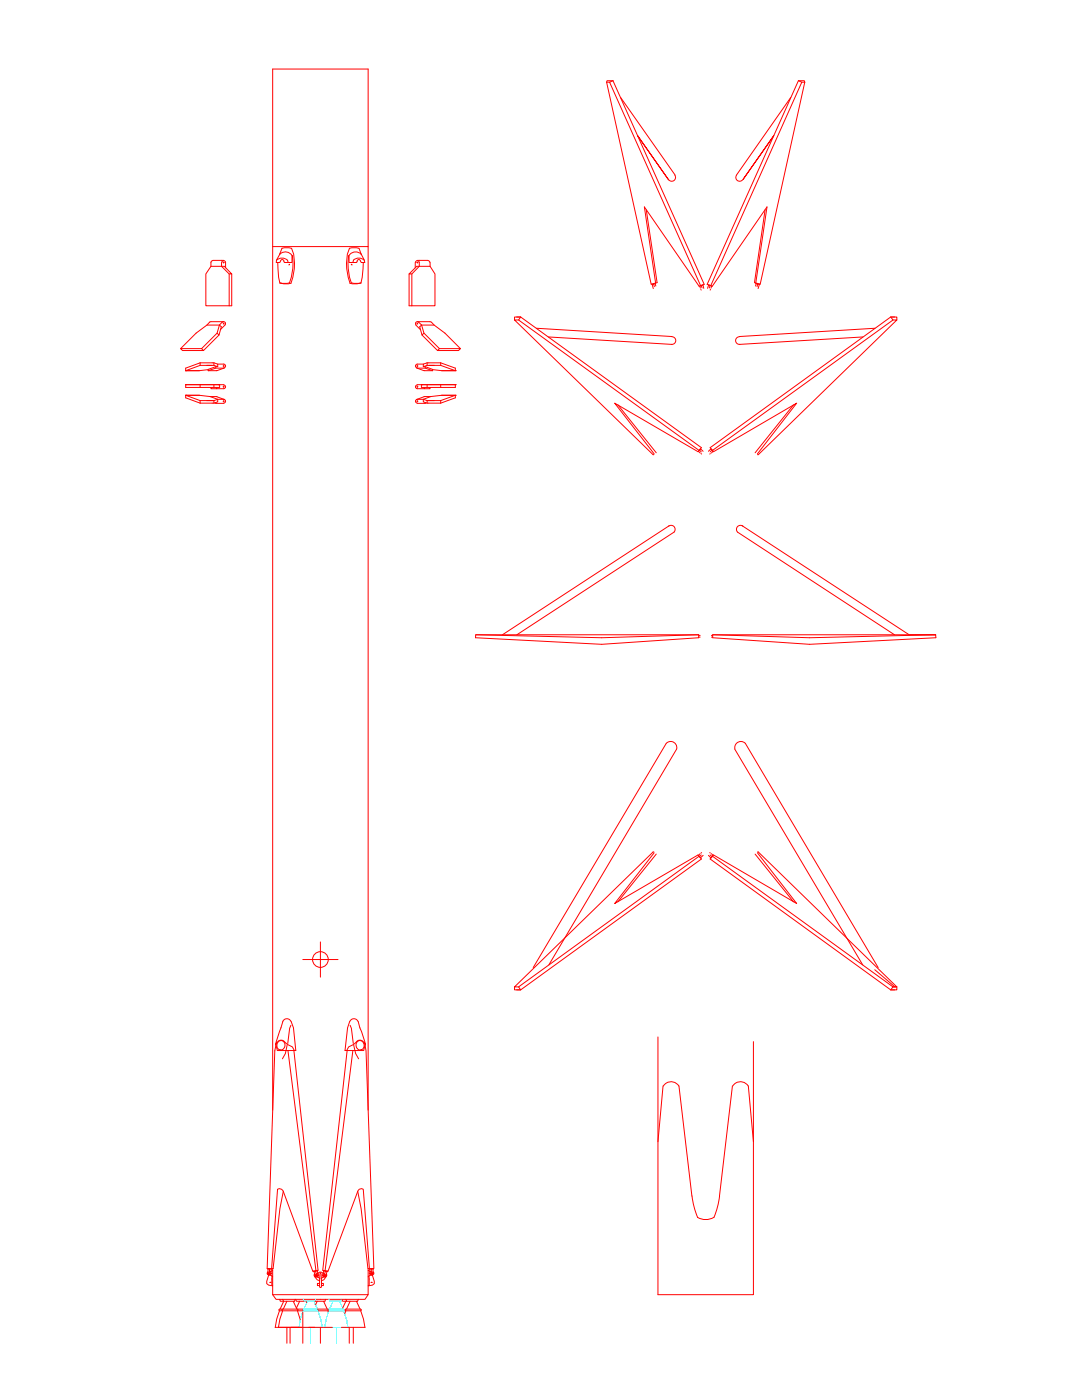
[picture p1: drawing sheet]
<svg xmlns="http://www.w3.org/2000/svg" width="216mm" height="279mm" viewBox="0 0 216 279" stroke-linecap="round" stroke-linejoin="round" font-family="sans-serif">
<!-- layer: Layer 1 -->
<g fill="none" stroke="#f00" stroke-width=".2">
<path d="M121 16.4h.6M121 16.4l8.9 40.3 1.2-.3-2.1-14.5M122.3 16.1l-.7 .3 18.2 40.6M122.3 16.1l18.2 40.6-1 .4-10.9-15.8 2.2 15.2-.7 .2M122.3 16.1h-1.2l-.1 .3M123.8 19.5l10.9 15.4M157.8 19.5l-10.8 15.5a.76 .76 0 0 0 .1 1 .76 .76 0 0 0 1.1-.1M159.3 16.1h1.2l.1 .3M159.3 16.1l-18.2 40.6 1 .4 10.9-15.8-2.2 15.2 .8 .2M159.3 16.1l.7 .3-18.2 40.6M160 16.4h.6M160.6 16.4l-8.9 40.3-1.2-.3 2.2-14.5"/>
<path d="M127.2 27.1l6.2 8.8-6.2-8.8M134.7 35a.76 .76 0 0 1-.2 1 .76 .76 0 0 1-1.1-.1M154.4 27.1l-6.2 8.8 6.2-8.8M42.5 52h2.1M42.5 52l-.4 .2v1M44.2 52.4v.8l1.5 1.5v6.3M44.2 52.4a.38 .38 0 0 1 .4-.4 .38 .38 0 0 1 .4 .4v1M44.5 52.4h.3M44.6 52.3v.2M45.7 54.7h.5l-1.4-1.6h-2.7l-1 1.6v6.3h4.6M46.2 54.7v6.3h-.5M54.4 49.2h19.1v172.4"/>
<path d="M55.5 52.4l.1 3 .2 1.1 .3 .1M55.8 50.8l.5-1.2 .7-.2 1.1 .2a9.4 9.4 0 0 1-.1 7M55.8 50.7l-.6 1.2-.1 .5h.6l.2-.2M55.9 50.7l.1-.1a1.56 1.56 0 0 1 2.3 .4v1.4h-.8a1.28 1.28 0 0 0-1.9-.7l-.4 .2M55.9 56.4l1.1 .2 .8-.2M56 52.1a.34 .34 0 0 1 .3-.3 .34 .34 0 0 1 .4 .3M56.7 52.2l.1 .2h.7M57.8 52.7l-.2 .2M58 56.5l-1.1 .2-.8-.2M58.3 51a10.7 10.7 0 0 1-.5 5.5M69.6 51a11.3 11.3 0 0 0 .5 5.5M69.8 56.5l1.2 .2 .7-.2"/>
<path d="M70.1 52.7v.2h.2M70.1 56.4l.8 .2 1.1-.2M70.5 51.9a1.57 1.57 0 0 1 2.2 0M71.3 52.2l-.3 .2h-.6M71.3 52.1a.34 .34 0 0 1 .3-.3 .34 .34 0 0 1 .3 .3M71.6 49.6l-.7-.2-1.2 .2a9.7 9.7 0 0 0 .2 7M71.6 49.6l.5 1.2M72 52.2l.2 .2M72 50.7a1.56 1.56 0 0 0-2.4 .3v1.4h.8l.1-.5M72.1 50.7l.6 1.2 .1 .5h-.7M72.4 52.4a14.2 14.2 0 0 1-.4 4.1l-.2 .1M73.5 49.2v-35.4h-19.1v207.8"/>
<path d="M81.6 54.7v6.3h.6M82.2 54.7h-.6l1.6-1.6h2.6l1 1.6v6.3h-4.6M82.9 52.4v1M82.9 52.4a.38 .38 0 0 1 .4-.4 .38 .38 0 0 1 .4 .4v.8l-1.5 1.5v6.3M83.2 52.4h.2M83.3 52.3v.2M83.3 52h2.1M85.4 52l.3 .2 .1 1M130.1 56.8l.3 .8M130.4 56.6l.2 .6M130.7 56.6l.2 .5M139.8 57.5l-.2-.4 .7-.3 .1 .8"/>
<path d="M139.8 57.8l.1 .1M139.9 57l.2 .5M141.7 57l-.2 .5M141.8 57.8l-.1 .1M141.9 57.5l.1-.4-.6-.3-.2 .8M150.9 56.6l-.1 .5M151.2 56.6l-.1 .6M151.5 56.8l-.2 .8M37.1 76.8h6.7v.5h-6.7zM37.1 76.8h.1M37.1 78.9h.1M37.1 74h.1"/>
<path d="M37.1 78.9v.5l2.8 1.1M37.1 76.8h7.5M37.1 78.9l2.8 1M37.1 78.9h2.7l2.1 .2M39.9 72.4h2.8M39.9 79.9h2.8M39.9 72.4l-2.8 1.1v.5M39.9 72.4v.5M39.9 76.8v.5M39.9 79.9v.6M40.2 69.6h-4.2l.4 .4h4.2M40.2 69.6l.4 .4"/>
<path d="M41.2 79.9h1.5M41.2 72.9h1.5M41.5 73.8l-1.7 .2h-2.7M41.8 64.3l-.5 .6M41.9 79.1a4.3 4.3 0 0 1 2.9 .6M41.9 79.1l1.5 .6v.5l-.7 .3M42.1 77.3v.3h1.2v-.3M42.3 72.9h-2.4l-2.8 1.1M42.7 79.9l.7-.2h1.2a.38 .38 0 0 1 .4 .4 .38 .38 0 0 1-.4 .4M42.7 72.4l.7 .3v.5l-.7-.3M42.7 72.4v.5M42.7 76.8v.5"/>
<path d="M42.7 79.9v.6M43.1 73.2v.3l-1.6 .5M43.1 73.5h1.5M43.3 73.9l-1.8 .1M43.4 73.2l-1.9 .5v.3M43.4 72.7h1.2a.38 .38 0 0 1 .4 .3 .38 .38 0 0 1-.4 .4M43.7 66.9l-3.1 3.1M43.8 64.9l-.5 1.6-3.1 3.1M43.8 64.9l.4 .3-.5 1.7-.4-.4M43.8 64.9h-2.5l-2.2 1.6-3.1 3.1M44.5 77.2h.3M44.5 73h.3"/>
<path d="M44.5 64.5l.2 .2M44.6 76.8a.38 .38 0 0 1 .4 .4 .38 .38 0 0 1-.4 .4h-1.3M44.6 64.2h-2.5l-.3 .1M44.6 72.9v.3M44.6 77v.3M44.6 79.9v.3M44.7 64.5l-.2 .2M44.8 73.4l-1.5 .6M44.9 64.9l-.9 .9M44.9 64.8a.38 .38 0 0 0 0-.5 .38 .38 0 0 0-.5 0l-.6 .6M83 64.9l.9 .9M83 64.8a.38 .38 0 0 1 0-.5 .38 .38 0 0 1 .5 0l.6 .6"/>
<path d="M83.1 73.4l1.5 .6M83.2 77.2h.2M83.2 73h.2M83.2 64.5l.2 .2M83.3 73.5h1.5M83.3 76.8a.38 .38 0 0 0-.4 .4 .38 .38 0 0 0 .4 .4h1.3M83.3 64.2h2.6l.7 .7M83.3 72.9v.3M83.3 77v.3M83.3 79.9v.3M83.3 76.8h7.6M83.4 64.5l-.2 .2"/>
<path d="M84.1 76.8h6.8v.5h-6.8zM84.1 64.9l.5 1.6 3.1 3.1M84.1 64.9l-.4 .3 .5 1.7 .4-.4M84.1 64.9h2.5l2.2 1.6 3.1 3.1M84.2 66.9l3.1 3.1M84.5 72.7h-1.2a.38 .38 0 0 0-.4 .3 .38 .38 0 0 0 .4 .4M84.5 73.2l1.8 .5v.3M84.6 73.9l1.7 .1M84.6 77.3v.3h1.2v-.3M84.8 73.2v.3l1.5 .5M85.2 79.9l-.7-.2h-1.2a.38 .38 0 0 0-.4 .4 .38 .38 0 0 0 .4 .4M85.2 72.4l-.7 .3v.5l.7-.3"/>
<path d="M85.2 72.4v.5M85.2 76.8v.5M85.2 79.9v.6M85.2 72.4h2.7M85.2 79.9h1.5M85.2 72.9h1.5M85.2 79.9h2.7M85.6 72.9h2.3l3 1.1M85.9 79.1a4.2 4.2 0 0 0-2.8 .6M85.9 79.1l-1.4 .6v.5l.7 .3M86.3 73.8l1.8 .2h2.8M87.7 69.6l-.4 .4"/>
<path d="M87.7 69.6h4.2l-.4 .4h-4.2M87.9 72.4l3 1.1v.5M87.9 72.4v.5M87.9 76.8v.5M87.9 79.9v.6M90.9 78.9h-2.8l-2.2 .2M90.9 76.8h.1M90.9 78.9h.1M90.9 74h.1M90.9 78.9v.5l-3 1.1M90.9 78.9l-3 1M102.7 63.9v-.6h1.2l-.4 .6 36 26"/>
<path d="M103.1 63.3h.8l36.1 26-.7 .8-16.7-9.6 7.9 10.1M103.5 63.9h-.8l27.6 26.8h.2M107 65.5l27.1 1.7M134.1 67.2a.76 .76 0 0 1 .7 .8 .76 .76 0 0 1-.8 .7l-24.6-1.5M147.5 67.2a.76 .76 0 0 0-.7 .8 .76 .76 0 0 0 .8 .7l24.6-1.5M174.6 65.5l-27.1 1.7M178.2 63.9h.8l-27.7 26.8h-.2M178.5 63.3h-.8l-36 26 .7 .8 16.6-9.6-7.9 10.1M179 63.9v-.6h-1.3l.5 .6-36 26M39.9 80.5h2.8M42.9 80.4l.2 .1M43.1 80.3v.2h1.5"/>
<path d="M44.5 80.1h.3M83.2 80.1h.2M84.8 80.3v.2h-1.5M85 80.4l-.2 .1M85.2 80.5h2.7M123.3 80.8l7.6 9.6M139.6 89.8l.3 .4M139.9 90.5l.1 .1M140.3 90.1l-.5-.5-.4 .5 .3 .3M141.4 90.1l.5-.5 .4 .5-.3 .3M141.7 90.5l-.1 .1M142.1 89.8l-.4 .4"/>
<path d="M158.3 80.8l-7.6 9.6M133.4 105a.8 .8 0 0 1 1.1 .1 .8 .8 0 0 1 0 1.1l-31.4 20.5M133.5 104.9l-33.2 21.8M148.1 104.9l33.3 21.8h5.3h-44.5v.6l19.4 1.3 25.1-1.3v-.6l-25.1 .6-19.3-.6M148.3 105a.8 .8 0 0 0-1.1 .1 .8 .8 0 0 0 0 1.1l31.3 20.5M139.4 126.7l-19.3 .6-25.2-.6v.6l25.2 1.3 19.3-1.3v-.6h-44.5M139.4 126.8h.3M139.4 127.1h.3M142 126.8h.2M142 127.1h.2M135 149.5l-25.5 43.1M135 149.5a1.23 1.23 0 0 0-.6-1.4 1.23 1.23 0 0 0-1.5 .3l-26.5 44.7"/>
<path d="M146.6 149.5l25.5 43.1M146.6 149.5a1.23 1.23 0 0 1 .7-1.4 1.23 1.23 0 0 1 1.4 .3l26.5 44.7M130.5 170h-.2l-27.6 27h.8M130.5 170.2l-7.9 10.1 16.7-9.7 .7 .8-36.1 26.1h-.8M130.9 170.5l-7.6 9.5M139.5 170.9l-36 26.1 .4 .5h-1.2v-.5M139.7 170.4l-.3 .3 .4 .5 .5-.5M139.9 170.6l-.3 .4M140 170.2h-.1M141.6 170.2h.1M141.7 170.6l.4 .4M142 170.4l.3 .3-.4 .5-.5-.5"/>
<path d="M150.7 170.5l7.6 9.5M151.1 170.2l7.9 10.1-16.6-9.7-.7 .8 36 26.1h.8M151.1 170h.2l27.7 27h-.8h.8v.5h-1.3l.5-.5-36-26.1M60.4 191.5h7M63.9 188v7M174.6 193.5l4 3.5M55 208.5l.3 1.2h3.4M55.1 208.3l-.3 1.4-1.5 43.5h.1M55.3 208.1l.1-.2a.89 .89 0 0 1 1.5 .2M55.6 207.8a.89 .89 0 0 1 1.3 .9 .89 .89 0 0 1-1.4 .7 1.13 1.13 0 0 1 .1-1.6zM56.4 203.8l.1-.1a.89 .89 0 0 1 1.6 .1M56.4 203.9l-1.4 4.6 .3-.4"/>
<path d="M57.3 208.6l-.4 1.6-.5 1.1M57.5 209.7l5.5 43.9M58 204.6l-.2 .6-.4 3.1M58.1 203.9l.5 1.2 .4 4.6h-.3l-.4-.8-1.4-.8M58.6 209.7l4.9 43.8-1.1 .2-5.9-16.1-.3-.3-.5-.1-.3 .1-1.2 15.9M69.3 209.7l-4.9 43.8 1.1 .2 5.9-16.1 .3-.3 .4-.1 .4 .1 1.2 15.9M69.8 203.9l-.4 1.2-.6 4.6h.4l.4-.8 1.4-.8M69.8 203.8l.1-.1a.89 .89 0 0 1 1.5 .1M69.9 204.6l.2 .6 .4 3.1M70.4 209.7l-5.5 43.9M70.6 208.6l.4 1.6 .6 1.1M71 208.1l.1-.2a.89 .89 0 0 1 1.5 .2"/>
<path d="M71.3 207.8a.89 .89 0 0 1 1.4 .7 .89 .89 0 0 1-1.1 1 1.05 1.05 0 0 1-.3-1.7zM71.5 203.9l1.4 4.6-.2-.4M72.8 208.3l.2 1.4 1.6 43.5h-.1M72.9 208.5l-.3 1.2h-3.4M131.3 206.9v51.5h19v-50.5M132.3 216.7l-1 11.2M132.4 216.7a1.82 1.82 0 0 1 3.1 0M135.5 216.7l2.7 22.6 .4 1.9 .6 1.7a3.2 3.2 0 0 0 3.2 0M146.1 216.7l-2.6 22.6-.4 1.9-.6 1.8M146.2 216.7a1.82 1.82 0 0 1 3.1 0l1 11.2M56.5 237.8l-.7 3.4-1.3 12h-.3M71.4 237.8l.7 3.4 1.3 12h.3"/>
<path d="M53.4 253.2l.8 .1zM53.5 253.9a.34 .34 0 0 0-.1 .4 .34 .34 0 0 0 .4 .1M53.5 253.3v.8h.1M53.5 254.1l.1 .1M53.5 253.8a.34 .34 0 0 0-.2 .4 .34 .34 0 0 0 .3 .2M53.7 254.1h.4M53.7 254.5h-.1l-.4 1.2v.5l.4 .3 .7 .1M53.8 253.2v.6M53.9 255.9h.1M54 253.8a.34 .34 0 0 0-.4 .3 .34 .34 0 0 0 .4 .3M54 254.5l.4 .3M54.1 253.8a.34 .34 0 0 0-.4 .3 .34 .34 0 0 0 .4 .3"/>
<path d="M54.1 253.3v.4M54.3 254.7l-.1 1.7 .2 .2M54.4 258.4l.7 .9h17.7l.7-.9M54.4 253.6l-.4 .1M54.4 253.2v5.2M55.8 259.3l.1 .4h.7M56.4 259.3l.2 .4h2.2l.1-.4M56.6 259.7l-.7 1.6M57.2 259.7l-.7 1.6M58.5 259.7l.7 1.6M59 259.3l.2 .4h1.5M59.8 259.7l-.7 1.3"/>
<path d="M61.1 259.7l.1 .2M62.7 253.8l.1 .6M62.8 254.2a.34 .34 0 0 0-.1 .4 .34 .34 0 0 0 .3 .2M62.8 254.8l.5 .6 .5 .2v1.3h.3v-.1v-1.2l.5-.2 .5-.6M62.8 254.4h.2M62.8 254.5l.2 .1M62.8 254.3a.34 .34 0 0 0 .1 .4 .34 .34 0 0 0 .3 .1M62.9 253.6v.1M63 253.7l.1 .5M63 254.9h.1M63.1 254.5h.4M63.3 253.6l.1 .5"/>
<path d="M63.3 259.7l-.3 .7M63.3 254.1h.2a.76 .76 0 0 1 1 0M63.3 254.1a.34 .34 0 0 0-.3 .4 .34 .34 0 0 0 .3 .3M63.3 254.9l.5 .3M63.3 253.6l-.7 .1M63.5 254.1a.34 .34 0 0 0-.4 .4 .34 .34 0 0 0 .4 .3M63.8 255.6l.1-1.5 .2 .1v1.4M63.8 256.1h-.5v.5h.5M64.1 256.1h.4v.5h-.4M64.4 254.5h.4M64.5 254.1a.34 .34 0 0 1 .3 .4 .34 .34 0 0 1-.4 .3M64.5 254.1a.34 .34 0 0 1 .4 .4 .34 .34 0 0 1-.4 .3"/>
<path d="M64.5 254.9l-.4 .3M64.6 253.6l.7 .1M64.6 259.7l.7 1.6M64.6 253.6l-.1 .5M64.8 254.9h.1M65 253.6l-.2 .6M65 259.3l-.2 .4h-2M65 254.5l-.1 .1M65.1 254.3v.2a.34 .34 0 0 1-.4 .3M65.1 254.2l.1 .1a.34 .34 0 0 1-.3 .5M65.2 253.8l-.1 .6h-.2M68.2 259.3l.2 .4h.8"/>
<path d="M69 259.7l-.6 1.3M69 259.3l.2 .4h2.1l.2-.4M69.9 259.7l-.8 1.6M71.1 259.7l.8 1.6M73.5 253.2v5.2h-19.1M73.5 253.6l.3 .1M73.6 254.7l.1 1.7-.2 .2M73.7 253.2l.8 .1zM73.8 253.7h.1M73.8 254.1h.3M73.8 253.3v.4M73.8 253.8a.34 .34 0 0 1 .3 .3 .34 .34 0 0 1-.3 .3"/>
<path d="M73.9 253.8a.34 .34 0 0 1 .4 .3 .34 .34 0 0 1-.4 .3M73.9 254.5l-.4 .3M74.1 255.9h.1M74.1 253.3v.5M74.1 254.5h.2M74.1 253.2v.1M74.3 254.5l.4 1.2v.5l-.4 .3-.7 .1M74.4 253.9a.34 .34 0 0 1 0 .4 .34 .34 0 0 1-.4 .1M74.4 253.8a.34 .34 0 0 1 .2 .4 .34 .34 0 0 1-.3 .2M74.4 254.1l-.1 .1M74.4 253.3v.8h-.1M54.9 264.9h11.4"/>
<path d="M55.8 261.3l-.2 .1 .2 .2M55.8 261.3h4.7M56.4 261.3l-.2 .1 .2 .2M56.4 261.6l-.6 1.7-.2 1.6M57.2 264.9v3.2M57.9 264.9v3.2M59.4 261.6l.5 1.8M59.4 261.3l.1 .1-.1 .2M60.4 261.9v6.2M60.5 261.6h-4.7l-.6 1.7-.3 1.6M63.3 261.3h2.2M63.5 261.6h2"/>
<path d="M63.9 264.9v3.2M65.4 261.6l.1 .2M65.5 261.3h.1M65.5 261.5v.1M68.1 264.9h4.7M68.8 262.1l.2-.5h3l.5 1.7 .3 1.6M69 261.3l-.2 .1 .2 .2M69 261.3h3M69.7 264.9v3.2M70.5 264.9v3.2M72 261.3l.1 .1-.1 .2"/>
<circle cx="63.9" cy="191.5" r="1.57"/>
<circle cx="54.1" cy="254.1" r=".13"/>
<circle cx="63.5" cy="254.5" r=".13"/>
<circle cx="64.4" cy="254.5" r=".13"/>
<circle cx="73.8" cy="254.1" r=".13"/>
</g>
<g fill="none" stroke="#0ff" stroke-width=".2">
<path d="M60.5 259.3l.2 .4h2.1l.2-.4M61.4 259.7l-.8 1.6M62.6 259.7l.7 1.6M65.6 259.3l.2 .4h2.2l.1-.4M66.5 259.7l-.7 1.6M67.7 259.7l.8 1.6M59.6 264.9h4.7M60.5 261.6h3l.5 1.7 .3 1.6M60.5 261.3l-.2 .1 .2 .2M60.5 261.3h3M60.5 261.6l-.5 1.7-.3 1.6M62 264.9v3.2"/>
<path d="M63.5 261.3l.1 .1-.1 .2M64.7 264.9h4.7M65.6 261.6h3l.5 1.7 .3 1.6M65.6 261.3l-.1 .1 .1 .2M65.6 261.3h3M65.6 261.6l-.5 1.7-.3 1.6M67.1 264.9v3.2M68.6 261.3l.1 .1-.1 .2"/>
</g>
</svg>
